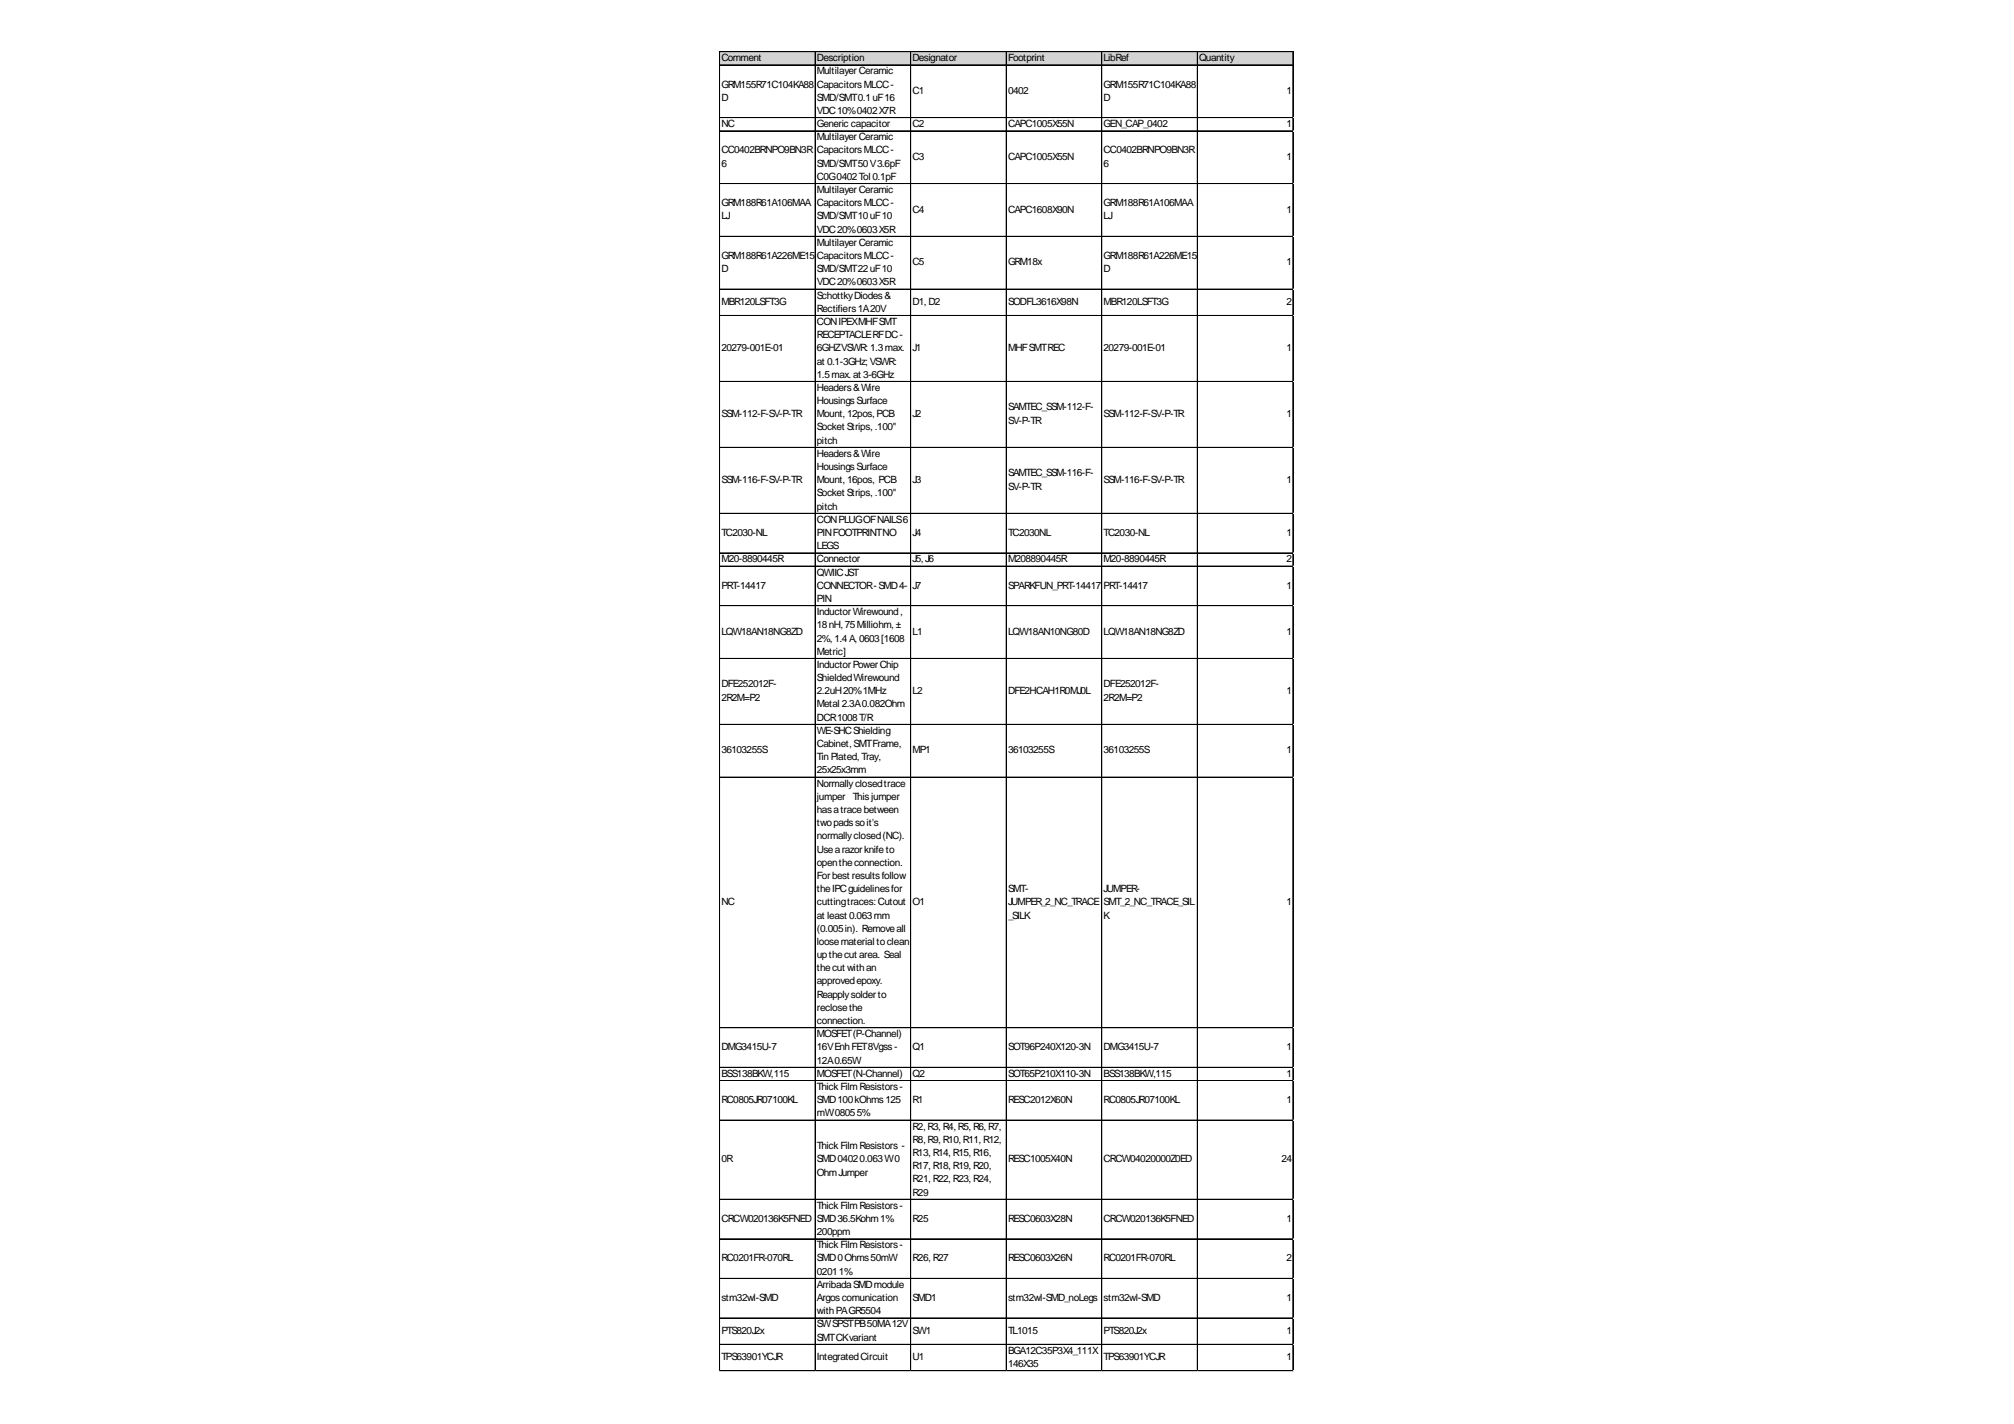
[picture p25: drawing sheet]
<svg xmlns="http://www.w3.org/2000/svg" width="297mm" height="210mm" viewBox="0 0 297 210" stroke-linecap="round" stroke-linejoin="round" font-family="sans-serif">
<defs><g id="words">
<g font-size="1.5">
<text x="106.4" y="9">Comment</text>
<text x="120.5" y="9">Description</text>
<text x="120.5" y="11">MultilayerCeramic</text>
<text x="134.6" y="9">Designator</text>
<text x="148.7" y="9">Footprint</text>
<text x="162.8" y="9">LibRef</text>
<text x="176.9" y="9">Quantity</text>
<text x="106.4" y="12.9">GRM155R71C104KA88</text>
<text x="106.4" y="14.8">D</text>
<text x="120.5" y="12.9">CapacitorsMLCC-</text>
<text x="120.5" y="14.8">SMD/SMT0.1uF16</text>
<text x="120.5" y="16.8">VDC10%0402X7R</text>
<text x="134.6" y="13.8">C1</text>
<text x="148.7" y="13.8">0402</text>
<text x="162.8" y="12.9">GRM155R71C104KA88</text>
<text x="162.8" y="14.8">D</text>
<text x="189.7" y="13.8">1</text>
<text x="106.4" y="18.7">NC</text>
<text x="106.4" y="22.6">CC0402BRNPO9BN3R</text>
<text x="120.5" y="18.7">Generic capacitor</text>
<text x="120.5" y="20.7">MultilayerCeramic</text>
<text x="120.5" y="22.6">CapacitorsMLCC-</text>
<text x="134.6" y="18.7">C2</text>
<text x="134.6" y="23.6">C3</text>
<text x="148.7" y="18.7">CAPC1005X55N</text>
<text x="148.7" y="23.6">CAPC1005X55N</text>
<text x="162.8" y="18.7">GEN_CAP_0402</text>
<text x="162.8" y="22.6">CC0402BRNPO9BN3R</text>
<text x="189.7" y="18.7">1</text>
<text x="189.7" y="23.6">1</text>
<text x="106.4" y="24.6">6</text>
<text x="120.5" y="24.6">SMD/SMT50V3.6pF</text>
<text x="120.5" y="26.5">C0G0402Tol 0.1pF</text>
<text x="120.5" y="28.5">MultilayerCeramic</text>
<text x="162.8" y="24.6">6</text>
<text x="106.4" y="30.4">GRM188R61A106MAA</text>
<text x="106.4" y="32.3">LJ</text>
<text x="120.5" y="30.4">CapacitorsMLCC-</text>
<text x="120.5" y="32.3">SMD/SMT10uF10</text>
<text x="120.5" y="34.3">VDC20%0603X5R</text>
<text x="134.6" y="31.3">C4</text>
<text x="148.7" y="31.3">CAPC1608X90N</text>
<text x="162.8" y="30.4">GRM188R61A106MAA</text>
<text x="162.8" y="32.3">LJ</text>
<text x="189.7" y="31.3">1</text>
<text x="106.4" y="38.2">GRM188R61A226ME15</text>
<text x="106.4" y="40.1">D</text>
<text x="120.5" y="36.2">MultilayerCeramic</text>
<text x="120.5" y="38.2">CapacitorsMLCC-</text>
<text x="120.5" y="40.1">SMD/SMT22uF10</text>
<text x="134.6" y="39.1">C5</text>
<text x="148.7" y="39.1">GRM18x</text>
<text x="162.8" y="38.2">GRM188R61A226ME15</text>
<text x="162.8" y="40.1">D</text>
<text x="189.7" y="39.1">1</text>
<text x="106.4" y="45">MBR120LSFT3G</text>
<text x="120.5" y="42.1">VDC20%0603X5R</text>
<text x="120.5" y="44">SchottkyDiodes&amp;</text>
<text x="120.5" y="46">Rectifiers1A20V</text>
<text x="120.5" y="47.9">CONIPEXMHFSMT</text>
<text x="134.6" y="45">D1, D2</text>
<text x="148.7" y="45">SODFL3616X98N</text>
<text x="162.8" y="45">MBR120LSFT3G</text>
<text x="189.7" y="45">2</text>
<text x="106.4" y="51.8">20279-001E-01</text>
<text x="120.5" y="49.8">RECEPTACLERFDC-</text>
<text x="120.5" y="51.8">6GHZVSWR: 1.3max.</text>
<text x="120.5" y="53.7">at 0.1-3GHz; VSWR:</text>
<text x="134.6" y="51.8">J1</text>
<text x="148.7" y="51.8">MHFSMTREC</text>
<text x="162.8" y="51.8">20279-001E-01</text>
<text x="189.7" y="51.8">1</text>
<text x="120.5" y="55.7">1.5max. at 3-6GHz</text>
<text x="120.5" y="57.6">Headers&amp;Wire</text>
<text x="120.5" y="59.6">HousingsSurface</text>
<text x="106.4" y="61.5">SSM-112-F-SV-P-TR</text>
<text x="120.5" y="61.5">Mount, 12pos, PCB</text>
<text x="120.5" y="63.5">Socket Strips, .100&quot;</text>
<text x="120.5" y="65.4">pitch</text>
<text x="134.6" y="61.5">J2</text>
<text x="148.7" y="60.5">SAMTEC_SSM-112-F-</text>
<text x="148.7" y="62.4">SV-P-TR</text>
<text x="162.8" y="61.5">SSM-112-F-SV-P-TR</text>
<text x="189.7" y="61.5">1</text>
<text x="106.4" y="71.2">SSM-116-F-SV-P-TR</text>
<text x="120.5" y="67.3">Headers&amp;Wire</text>
<text x="120.5" y="69.3">HousingsSurface</text>
<text x="120.5" y="71.2">Mount, 16pos, PCB</text>
<text x="134.6" y="71.2">J3</text>
<text x="148.7" y="70.2">SAMTEC_SSM-116-F-</text>
<text x="162.8" y="71.2">SSM-116-F-SV-P-TR</text>
<text x="189.7" y="71.2">1</text>
<text x="120.5" y="73.2">Socket Strips, .100&quot;</text>
<text x="120.5" y="75.1">pitch</text>
<text x="120.5" y="77.1">CONPLUGOFNAILS6</text>
<text x="148.7" y="72.2">SV-P-TR</text>
<text x="106.4" y="79">TC2030-NL</text>
<text x="106.4" y="82.9">M20-8890445R</text>
<text x="120.5" y="79">PINFOOTPRINTNO</text>
<text x="120.5" y="81">LEGS</text>
<text x="120.5" y="82.9">Connector</text>
<text x="134.6" y="79">J4</text>
<text x="134.6" y="82.9">J5, J6</text>
<text x="148.7" y="79">TC2030NL</text>
<text x="148.7" y="82.9">M208890445R</text>
<text x="162.8" y="79">TC2030-NL</text>
<text x="162.8" y="82.9">M20-8890445R</text>
<text x="189.7" y="79">1</text>
<text x="189.7" y="82.9">2</text>
<text x="106.4" y="86.8">PRT-14417</text>
<text x="120.5" y="84.8">QWIICJST</text>
<text x="120.5" y="86.8">CONNECTOR-SMD4-</text>
<text x="120.5" y="88.7">PIN</text>
<text x="134.6" y="86.8">J7</text>
<text x="148.7" y="86.8">SPARKFUN_PRT-14417</text>
<text x="162.8" y="86.8">PRT-14417</text>
<text x="189.7" y="86.8">1</text>
<text x="106.4" y="93.6">LQW18AN18NG8ZD</text>
<text x="120.5" y="90.7">InductorWirewound,</text>
<text x="120.5" y="92.6">18nH, 75Milliohm, ±</text>
<text x="120.5" y="94.6">2%, 1.4A, 0603[1608</text>
<text x="134.6" y="93.6">L1</text>
<text x="148.7" y="93.6">LQW18AN10NG80D</text>
<text x="162.8" y="93.6">LQW18AN18NG8ZD</text>
<text x="189.7" y="93.6">1</text>
<text x="106.4" y="101.3">DFE252012F-</text>
<text x="120.5" y="96.5">Metric]</text>
<text x="120.5" y="98.5">InductorPowerChip</text>
<text x="120.5" y="100.4">ShieldedWirewound</text>
<text x="162.8" y="101.3">DFE252012F-</text>
<text x="106.4" y="103.3">2R2M=P2</text>
<text x="120.5" y="102.3">2.2uH20%1MHz</text>
<text x="120.5" y="104.3">Metal 2.3A0.082Ohm</text>
<text x="120.5" y="106.2">DCR1008T/R</text>
<text x="134.6" y="102.3">L2</text>
<text x="148.7" y="102.3">DFE2HCAH1R0MJ0L</text>
<text x="162.8" y="103.3">2R2M=P2</text>
<text x="189.7" y="102.3">1</text>
<text x="106.4" y="111.1">36103255S</text>
<text x="120.5" y="108.2">WE-SHCShielding</text>
<text x="120.5" y="110.1">Cabinet, SMTFrame,</text>
<text x="120.5" y="112.1">TinPlated, Tray,</text>
<text x="134.6" y="111.1">MP1</text>
<text x="148.7" y="111.1">36103255S</text>
<text x="162.8" y="111.1">36103255S</text>
<text x="189.7" y="111.1">1</text>
<text x="120.5" y="114">25x25x3mm</text>
<text x="120.5" y="116">Normallyclosedtrace</text>
<text x="120.5" y="117.9">jumper</text>
<text x="120.5" y="119.8">hasatracebetween</text>
<text x="125.8" y="117.9">Thisjumper</text>
<text x="120.5" y="121.8">twopadssoit's</text>
<text x="120.5" y="123.7">normallyclosed(NC).</text>
<text x="120.5" y="125.7">Usearazorknifeto</text>
<text x="120.5" y="127.6">opentheconnection.</text>
<text x="120.5" y="129.6">Forbest resultsfollow</text>
<text x="120.5" y="131.5">theIPCguidelinesfor</text>
<text x="148.7" y="131.5">SMT-</text>
<text x="162.8" y="131.5">JUMPER-</text>
<text x="106.4" y="133.5">NC</text>
<text x="120.5" y="133.5">cuttingtraces: Cutout</text>
<text x="120.5" y="135.4">at least 0.063mm</text>
<text x="120.5" y="137.3">(0.005in). Removeall</text>
<text x="134.6" y="133.5">O1</text>
<text x="148.7" y="133.5">JUMPER_2_NC_TRACE</text>
<text x="148.7" y="135.4">_SILK</text>
<text x="162.8" y="133.5">SMT_2_NC_TRACE_SIL</text>
<text x="162.8" y="135.4">K</text>
<text x="189.7" y="133.5">1</text>
<text x="120.5" y="139.3">loosematerial toclean</text>
<text x="120.5" y="141.2">upthecut area. Seal</text>
<text x="120.5" y="143.2">thecut withan</text>
<text x="120.5" y="145.1">approvedepoxy.</text>
<text x="120.5" y="147.1">Reapplysolderto</text>
<text x="120.5" y="149">reclosethe</text>
<text x="106.4" y="154.8">DMG3415U-7</text>
<text x="120.5" y="151">connection.</text>
<text x="120.5" y="152.9">MOSFET(P-Channel)</text>
<text x="120.5" y="154.8">16VEnhFET8Vgss-</text>
<text x="134.6" y="154.8">Q1</text>
<text x="148.7" y="154.8">SOT96P240X120-3N</text>
<text x="162.8" y="154.8">DMG3415U-7</text>
<text x="189.7" y="154.8">1</text>
<text x="106.4" y="158.7">BSS138BKW,115</text>
<text x="120.5" y="156.8">12A0.65W</text>
<text x="120.5" y="158.7">MOSFET(N-Channel)</text>
<text x="120.5" y="160.7">ThickFilmResistors-</text>
<text x="134.6" y="158.7">Q2</text>
<text x="148.7" y="158.7">SOT65P210X110-3N</text>
<text x="162.8" y="158.7">BSS138BKW,115</text>
<text x="189.7" y="158.7">1</text>
<text x="106.4" y="162.6">RC0805JR07100KL</text>
<text x="120.5" y="162.6">SMD100kOhms125</text>
<text x="120.5" y="164.6">mW08055%</text>
<text x="134.6" y="162.6">R1</text>
<text x="134.6" y="166.5">R2, R3, R4, R5, R6, R7,</text>
<text x="148.7" y="162.6">RESC2012X60N</text>
<text x="162.8" y="162.6">RC0805JR07100KL</text>
<text x="189.7" y="162.6">1</text>
<text x="106.4" y="171.3">0R</text>
<text x="120.5" y="169.4">ThickFilmResistors -</text>
<text x="120.5" y="171.3">SMD04020.063W0</text>
<text x="120.5" y="173.3">OhmJumper</text>
<text x="134.6" y="168.4">R8, R9, R10, R11, R12,</text>
<text x="134.6" y="170.4">R13, R14, R15, R16,</text>
<text x="134.6" y="172.3">R17, R18, R19, R20,</text>
<text x="148.7" y="171.3">RESC1005X40N</text>
<text x="162.8" y="171.3">CRCW04020000Z0ED</text>
<text x="189" y="171.3">24</text>
<text x="120.5" y="178.2">ThickFilmResistors-</text>
<text x="134.6" y="174.3">R21, R22, R23, R24,</text>
<text x="134.6" y="176.2">R29</text>
<text x="106.4" y="180.1">CRCW020136K5FNED</text>
<text x="106.4" y="185.9">RC0201FR-070RL</text>
<text x="120.5" y="180.1">SMD36.5Kohm1%</text>
<text x="120.5" y="182.1">200ppm</text>
<text x="120.5" y="184">ThickFilmResistors-</text>
<text x="120.5" y="185.9">SMD0Ohms50mW</text>
<text x="134.6" y="180.1">R25</text>
<text x="134.6" y="185.9">R26, R27</text>
<text x="148.7" y="180.1">RESC0603X28N</text>
<text x="148.7" y="185.9">RESC0603X26N</text>
<text x="162.8" y="180.1">CRCW020136K5FNED</text>
<text x="162.8" y="185.9">RC0201FR-070RL</text>
<text x="189.7" y="180.1">1</text>
<text x="189.7" y="185.9">2</text>
<text x="106.4" y="191.8">stm32wl-SMD</text>
<text x="120.5" y="187.9">02011%</text>
<text x="120.5" y="189.8">ArribadaSMDmodule</text>
<text x="120.5" y="191.8">Argoscomunication</text>
<text x="134.6" y="191.8">SMD1</text>
<text x="148.7" y="191.8">stm32wl-SMD_noLegs</text>
<text x="162.8" y="191.8">stm32wl-SMD</text>
<text x="189.7" y="191.8">1</text>
<text x="106.4" y="196.6">PTS820J2x</text>
<text x="120.5" y="193.7">withPAGR5504</text>
<text x="120.5" y="195.7">SWSPSTPB50MA12V</text>
<text x="120.5" y="197.6">SMTCKvariant</text>
<text x="134.6" y="196.6">SW1</text>
<text x="148.7" y="196.6">TL1015</text>
<text x="162.8" y="196.6">PTS820J2x</text>
<text x="189.7" y="196.6">1</text>
<text x="106.4" y="200.5">TPS63901YCJR</text>
<text x="120.5" y="200.5">IntegratedCircuit</text>
<text x="134.6" y="200.5">U1</text>
<text x="148.7" y="199.6">BGA12C35P3X4_111X</text>
<text x="148.7" y="201.5">146X35</text>
<text x="162.8" y="200.5">TPS63901YCJR</text>
<text x="189.7" y="200.5">1</text>
</g>
</g></defs>
<path d="M106.1 7.6h84.7v2h-84.7z" fill="#d3d3d3"/>
<g fill="none" stroke="#000" stroke-width=".15">
<path d="M106.1 7.6v194.5M106.2 7.6v194.5M106.2 7.6h84.5M106.2 9.6h84.5M106.2 17.3h84.5M106.2 17.4h84.5M106.2 19.3h84.5M120.2 7.7v194.4M134.3 7.7v194.4M148.4 7.7v194.4M162.5 7.7v194.4M176.6 7.7v194.4"/>
<path d="M190.7 7.7v194.4M106.2 27.1h84.5M106.2 34.8h84.5M106.2 34.9h84.5M106.2 42.6h84.5M106.2 46.5h84.5M106.2 56.2h84.5M106.2 56.3h84.5M106.2 65.9h84.5M106.2 66h84.5M106.2 75.7h84.5M106.2 81.5h84.5"/>
<path d="M106.2 83.4h84.5M106.2 83.5h84.5M106.2 89.3h84.5M106.2 97.1h84.5M106.2 106.8h84.5M106.2 114.6h84.5M106.2 151.5h84.5M106.2 157.3h84.5M106.2 157.4h84.5M190.7 159.3h-84.5M106.2 165.1h84.5M106.2 176.8h84.5"/>
<path d="M106.2 182.6h84.5M106.2 194.3h84.5M106.2 198.2h84.5M190.7 188.4l-84.5 .1M106.2 202h84.5M106.2 202.1h84.5"/>
</g>
<path d="M106.1 202.1v.1" fill="none" stroke="#e0e0e0" stroke-width=".15"/>
<path d="M106.1 202.1l.1 .1z" fill="#e0e0e0"/>
<path d="M120.2 202.1v.1" fill="none" stroke="#e0e0e0" stroke-width=".15"/>
<path d="M120.2 202.1l.1 .1z" fill="#e0e0e0"/>
<path d="M134.3 202.1v.1" fill="none" stroke="#e0e0e0" stroke-width=".15"/>
<path d="M134.3 202.1l.1 .1z" fill="#e0e0e0"/>
<path d="M148.4 202.1v.1" fill="none" stroke="#e0e0e0" stroke-width=".15"/>
<path d="M148.4 202.1l.1 .1z" fill="#e0e0e0"/>
<path d="M162.5 202.1v.1" fill="none" stroke="#e0e0e0" stroke-width=".15"/>
<path d="M162.5 202.1l.1 .1z" fill="#e0e0e0"/>
<path d="M176.6 202.1v.1" fill="none" stroke="#e0e0e0" stroke-width=".15"/>
<path d="M176.6 202.1l.1 .1z" fill="#e0e0e0"/>
<path d="M190.7 202.1v.1" fill="none" stroke="#e0e0e0" stroke-width=".15"/>
<path d="M190.7 202.1v.1z" fill="#e0e0e0"/>
<path d="M190.7 17.3h.1" fill="none" stroke="#e0e0e0" stroke-width=".15"/>
<path d="M190.7 17.3l.1 .1z" fill="#e0e0e0"/>
<path d="M190.7 19.3h.1" fill="none" stroke="#e0e0e0" stroke-width=".15"/>
<path d="M190.7 19.3h.1z" fill="#e0e0e0"/>
<path d="M190.7 27.1h.1" fill="none" stroke="#e0e0e0" stroke-width=".15"/>
<path d="M190.7 27.1h.1z" fill="#e0e0e0"/>
<path d="M190.7 34.8h.1" fill="none" stroke="#e0e0e0" stroke-width=".15"/>
<path d="M190.7 34.8l.1 .1z" fill="#e0e0e0"/>
<path d="M190.7 42.6h.1" fill="none" stroke="#e0e0e0" stroke-width=".15"/>
<path d="M190.7 42.6l.1 .1z" fill="#e0e0e0"/>
<path d="M190.7 46.5h.1" fill="none" stroke="#e0e0e0" stroke-width=".15"/>
<path d="M190.7 46.5l.1 .1z" fill="#e0e0e0"/>
<path d="M190.7 56.2h.1" fill="none" stroke="#e0e0e0" stroke-width=".15"/>
<path d="M190.7 56.2l.1 .1z" fill="#e0e0e0"/>
<path d="M190.7 65.9h.1" fill="none" stroke="#e0e0e0" stroke-width=".15"/>
<path d="M190.7 65.9l.1 .1z" fill="#e0e0e0"/>
<path d="M190.7 75.7h.1" fill="none" stroke="#e0e0e0" stroke-width=".15"/>
<path d="M190.7 75.7h.1z" fill="#e0e0e0"/>
<path d="M190.7 81.5h.1" fill="none" stroke="#e0e0e0" stroke-width=".15"/>
<path d="M190.7 81.5l.1 .1z" fill="#e0e0e0"/>
<path d="M190.7 83.4h.1" fill="none" stroke="#e0e0e0" stroke-width=".15"/>
<path d="M190.7 83.4l.1 .1z" fill="#e0e0e0"/>
<path d="M190.7 89.3h.1" fill="none" stroke="#e0e0e0" stroke-width=".15"/>
<path d="M190.7 89.3h.1z" fill="#e0e0e0"/>
<path d="M190.7 97.1h.1" fill="none" stroke="#e0e0e0" stroke-width=".15"/>
<path d="M190.7 97.1h.1z" fill="#e0e0e0"/>
<path d="M190.7 106.8h.1" fill="none" stroke="#e0e0e0" stroke-width=".15"/>
<path d="M190.7 106.8h.1z" fill="#e0e0e0"/>
<path d="M190.7 114.6h.1" fill="none" stroke="#e0e0e0" stroke-width=".15"/>
<path d="M190.7 114.6h.1z" fill="#e0e0e0"/>
<path d="M190.7 151.5h.1" fill="none" stroke="#e0e0e0" stroke-width=".15"/>
<path d="M190.7 151.5l.1 .1z" fill="#e0e0e0"/>
<path d="M190.7 157.3h.1" fill="none" stroke="#e0e0e0" stroke-width=".15"/>
<path d="M190.7 157.3l.1 .1z" fill="#e0e0e0"/>
<path d="M190.7 159.3h.1" fill="none" stroke="#e0e0e0" stroke-width=".15"/>
<path d="M190.7 159.3h.1z" fill="#e0e0e0"/>
<path d="M190.7 165.1h.1" fill="none" stroke="#e0e0e0" stroke-width=".15"/>
<path d="M190.7 165.1l.1 .1z" fill="#e0e0e0"/>
<path d="M190.7 176.8h.1" fill="none" stroke="#e0e0e0" stroke-width=".15"/>
<path d="M190.7 176.8h.1z" fill="#e0e0e0"/>
<path d="M190.7 182.6h.1" fill="none" stroke="#e0e0e0" stroke-width=".15"/>
<path d="M190.7 182.6l.1 .1z" fill="#e0e0e0"/>
<path d="M190.7 188.4h.1" fill="none" stroke="#e0e0e0" stroke-width=".15"/>
<path d="M190.7 188.4l.1 .1z" fill="#e0e0e0"/>
<path d="M190.7 194.3h.1" fill="none" stroke="#e0e0e0" stroke-width=".15"/>
<path d="M190.7 194.3h.1z" fill="#e0e0e0"/>
<path d="M190.7 198.2h.1" fill="none" stroke="#e0e0e0" stroke-width=".15"/>
<path d="M190.7 198.2h.1z" fill="#e0e0e0"/>
<path d="M190.7 202h.1" fill="none" stroke="#e0e0e0" stroke-width=".15"/>
<path d="M190.7 202l.1 .1z" fill="#e0e0e0"/>
<use href="#words"/>
</svg>
